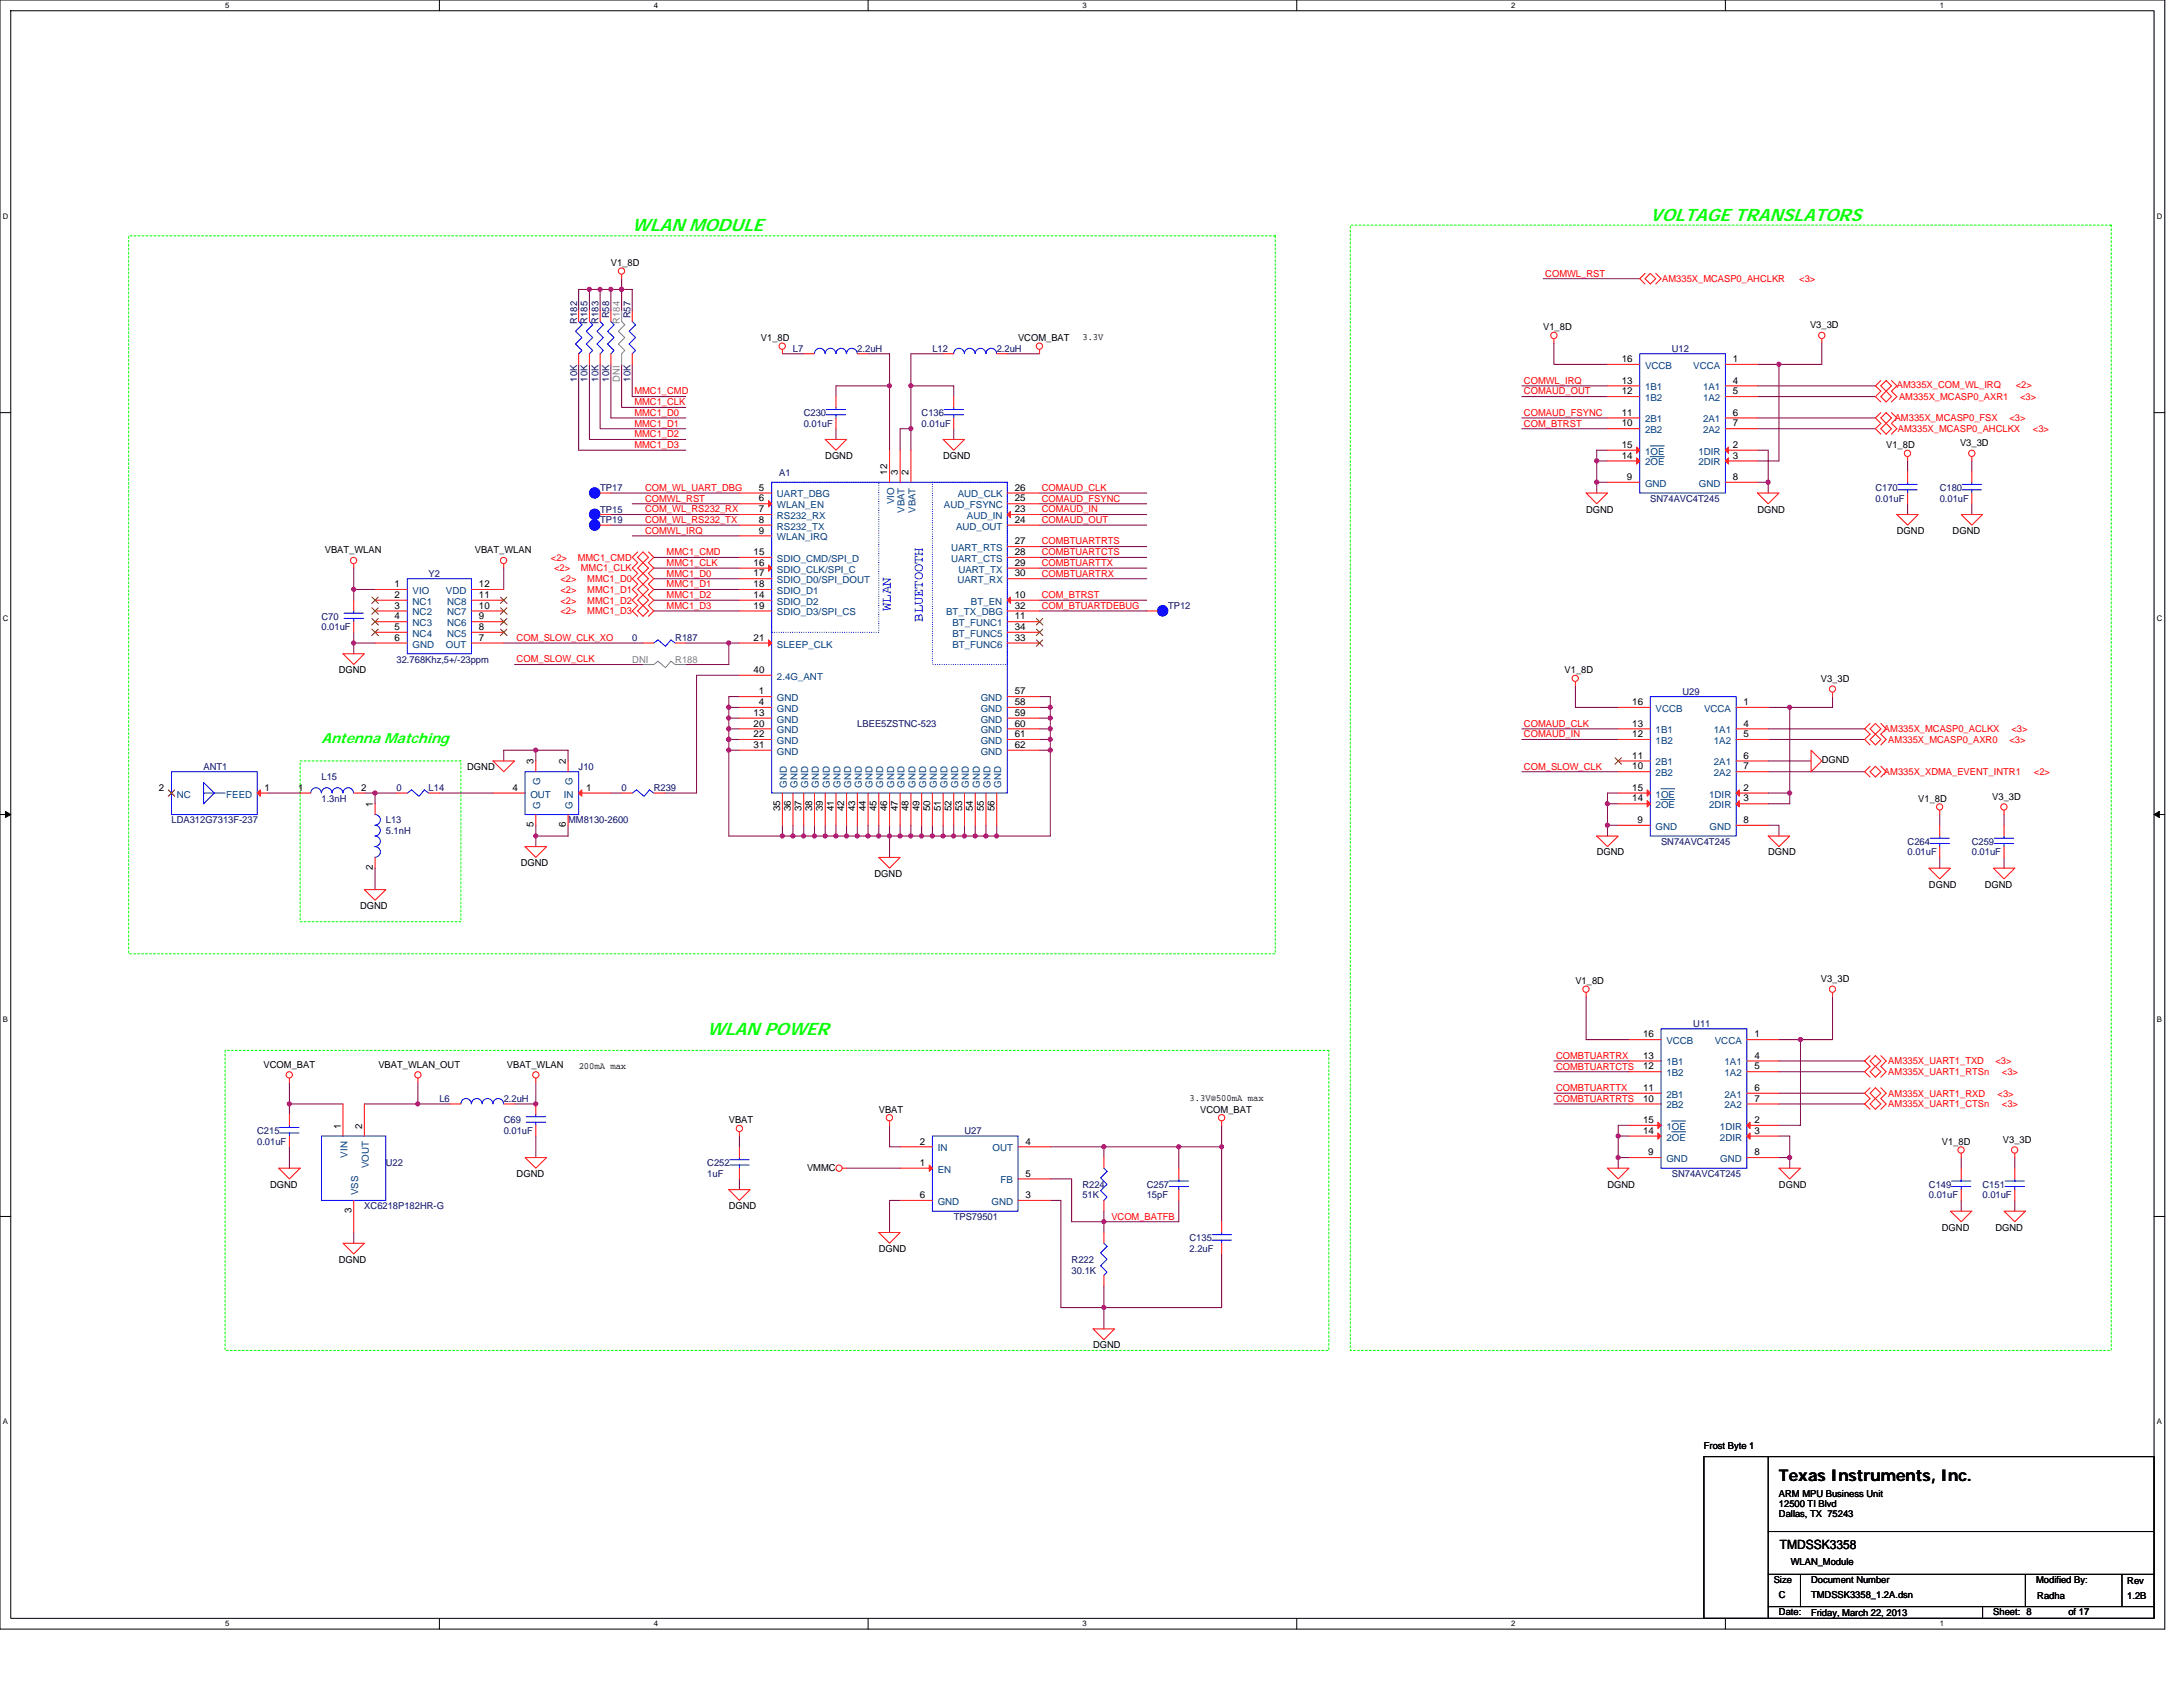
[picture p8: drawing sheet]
<svg xmlns="http://www.w3.org/2000/svg" width="279mm" height="216mm" viewBox="0 0 279 216" stroke-linecap="round" stroke-linejoin="round" font-family="sans-serif">
<defs><g id="words">
<g font-size="2.3" fill="#0f0">
<text x="80.9" y="29.6">WLAN MODULE</text>
<text x="211.2" y="28.2">VOLTAGE TRANSLATORS</text>
<text x="90.5" y="132.5">WLAN POWER</text>
</g>
<text font-size="2.1" x="227.7" y="189.5">Texas Instruments, Inc.</text>
<text font-size="1.9" fill="#0f0" x="41.1" y="95.1">Antenna Matching</text>
<g font-size="1.8" fill="#00f">
<text x="114" y="78.2" transform="rotate(-90 114 78.2)">WLAN</text>
<text x="118.1" y="79.6" transform="rotate(-90 118.1 79.6)">BLUETOOTH</text>
</g>
<text font-size="1.6" x="227.8" y="198.2">TMDSSK3358</text>
<g font-size="1.2">
<text x="78.2" y="34">V1_8D</text>
<text x="231.7" y="42">V3_3D</text>
<text x="97.4" y="43.6">V1_8D</text>
<text x="130.3" y="43.6">VCOM_BAT</text>
<text x="138.5" y="43.5">3.3V</text>
<text x="197.5" y="42.3">V1_8D</text>
<text x="207.6" y="46.3">16</text>
<text x="221.8" y="46.3">1</text>
<text x="207.6" y="49.1">13</text>
<text x="207.6" y="50.5">12</text>
<text x="207.6" y="53.2">11</text>
<text x="221.8" y="49.1">4</text>
<text x="221.8" y="50.5">5</text>
<text x="221.8" y="53.2">6</text>
<text x="105.6" y="58.7">DGND</text>
<text x="120.7" y="58.7">DGND</text>
<text x="207.6" y="54.6">10</text>
<text x="207.6" y="57.3">15</text>
<text x="207.6" y="58.7">14</text>
<text x="221.8" y="54.6">7</text>
<text x="221.8" y="57.3">2</text>
<text x="221.8" y="58.7">3</text>
<text x="241.4" y="57.4">V1_8D</text>
<text x="250.9" y="57.1">V3_3D</text>
<text x="97.1" y="62.8">5</text>
<text x="97.1" y="64.2">6</text>
<text x="97.1" y="65.6">7</text>
<text x="113.6" y="60.8" transform="rotate(-90 113.6 60.8)">12</text>
<text x="114.9" y="60.8" transform="rotate(-90 114.9 60.8)">3</text>
<text x="116.3" y="60.8" transform="rotate(-90 116.3 60.8)">2</text>
<text x="129.9" y="64.2">25</text>
<text x="129.9" y="62.8">26</text>
<text x="129.9" y="65.6">23</text>
<text x="203" y="65.6">DGND</text>
<text x="208.2" y="61.4">9</text>
<text x="221.8" y="61.4">8</text>
<text x="224.9" y="65.6">DGND</text>
<text x="41.6" y="70.8">VBAT_WLAN</text>
<text x="60.8" y="70.8">VBAT_WLAN</text>
<text x="96.5" y="71">15</text>
<text x="97.1" y="66.9">8</text>
<text x="97.1" y="68.3">9</text>
<text x="129.9" y="69.7">27</text>
<text x="129.9" y="71">28</text>
<text x="129.9" y="66.9">24</text>
<text x="242.8" y="68.3">DGND</text>
<text x="249.9" y="68.3">DGND</text>
<text x="50.5" y="75.1">1</text>
<text x="50.5" y="76.5">2</text>
<text x="50.5" y="77.9">3</text>
<text x="61.3" y="77.9">10</text>
<text x="61.3" y="76.5">11</text>
<text x="61.3" y="75.1">12</text>
<text x="96.5" y="76.5">14</text>
<text x="96.5" y="72.4">16</text>
<text x="96.5" y="73.8">17</text>
<text x="96.5" y="75.1">18</text>
<text x="96.5" y="77.9">19</text>
<text x="129.9" y="73.8">30</text>
<text x="129.9" y="77.9">32</text>
<text x="129.9" y="76.5">10</text>
<text x="129.9" y="72.4">29</text>
<text x="50.5" y="79.3">4</text>
<text x="50.5" y="80.6">5</text>
<text x="50.5" y="82">6</text>
<text x="61.3" y="80.6">8</text>
<text x="61.3" y="79.3">9</text>
<text x="61.3" y="82">7</text>
<text x="96.5" y="82">21</text>
<text x="129.9" y="79.3">11</text>
<text x="129.9" y="82">33</text>
<text x="129.9" y="80.6">34</text>
<text x="43.3" y="86.2">DGND</text>
<text x="96.5" y="86.1">40</text>
<text x="97.1" y="88.9">1</text>
<text x="129.9" y="88.9">57</text>
<text x="200.3" y="86.2">V1_8D</text>
<text x="233" y="87.3">V3_3D</text>
<text x="96.5" y="91.6">13</text>
<text x="96.5" y="93">20</text>
<text x="96.5" y="94.3">22</text>
<text x="96.5" y="95.7">31</text>
<text x="97.1" y="90.2">4</text>
<text x="129.9" y="90.2">58</text>
<text x="129.9" y="91.6">59</text>
<text x="129.9" y="93">60</text>
<text x="129.9" y="94.3">61</text>
<text x="129.9" y="95.7">62</text>
<text x="208.9" y="90.2">16</text>
<text x="208.9" y="93">13</text>
<text x="208.9" y="94.3">12</text>
<text x="223.2" y="93">4</text>
<text x="223.2" y="94.3">5</text>
<text x="223.2" y="90.2">1</text>
<text x="20.3" y="101.2">2</text>
<text x="33.9" y="101.2">1</text>
<text x="38.1" y="101.2">1</text>
<text x="46.2" y="101.2">2</text>
<text x="59.8" y="98.5">DGND</text>
<text x="65.6" y="101.2">4</text>
<text x="68.3" y="97.8" transform="rotate(-90 68.3 97.8)">3</text>
<text x="72.4" y="97.8" transform="rotate(-90 72.4 97.8)">2</text>
<text x="75" y="101.2">1</text>
<text x="208.9" y="101.2">15</text>
<text x="208.9" y="97.1">11</text>
<text x="208.9" y="98.5">10</text>
<text x="223.2" y="97.1">6</text>
<text x="223.2" y="98.5">7</text>
<text x="223.2" y="101.2">2</text>
<text x="233.2" y="97.7">DGND</text>
<text x="47.7" y="103.3" transform="rotate(-90 47.7 103.3)">1</text>
<text x="68.3" y="105.9" transform="rotate(-90 68.3 105.9)">5</text>
<text x="72.4" y="105.9" transform="rotate(-90 72.4 105.9)">6</text>
<text x="99.8" y="103.8" transform="rotate(-90 99.8 103.8)">35</text>
<text x="101.2" y="103.8" transform="rotate(-90 101.2 103.8)">36</text>
<text x="102.6" y="103.8" transform="rotate(-90 102.6 103.8)">37</text>
<text x="103.9" y="103.8" transform="rotate(-90 103.9 103.8)">38</text>
<text x="105.3" y="103.8" transform="rotate(-90 105.3 103.8)">39</text>
<text x="106.7" y="103.8" transform="rotate(-90 106.7 103.8)">41</text>
<text x="108.1" y="103.8" transform="rotate(-90 108.1 103.8)">42</text>
<text x="109.4" y="103.8" transform="rotate(-90 109.4 103.8)">43</text>
<text x="110.8" y="103.8" transform="rotate(-90 110.8 103.8)">44</text>
<text x="112.2" y="103.8" transform="rotate(-90 112.2 103.8)">45</text>
<text x="113.6" y="103.8" transform="rotate(-90 113.6 103.8)">46</text>
<text x="114.9" y="103.8" transform="rotate(-90 114.9 103.8)">47</text>
<text x="116.3" y="103.8" transform="rotate(-90 116.3 103.8)">48</text>
<text x="117.7" y="103.8" transform="rotate(-90 117.7 103.8)">49</text>
<text x="119" y="103.8" transform="rotate(-90 119 103.8)">50</text>
<text x="120.4" y="103.8" transform="rotate(-90 120.4 103.8)">51</text>
<text x="121.8" y="103.8" transform="rotate(-90 121.8 103.8)">52</text>
<text x="123.1" y="103.8" transform="rotate(-90 123.1 103.8)">53</text>
<text x="124.5" y="103.8" transform="rotate(-90 124.5 103.8)">54</text>
<text x="125.9" y="103.8" transform="rotate(-90 125.9 103.8)">55</text>
<text x="127.3" y="103.8" transform="rotate(-90 127.3 103.8)">56</text>
<text x="208.9" y="102.6">14</text>
<text x="209.6" y="105.3">9</text>
<text x="223.2" y="105.3">8</text>
<text x="223.2" y="102.6">3</text>
<text x="245.5" y="102.6">V1_8D</text>
<text x="255" y="102.3">V3_3D</text>
<text x="47.7" y="111.4" transform="rotate(-90 47.7 111.4)">2</text>
<text x="66.7" y="110.8">DGND</text>
<text x="111.9" y="112.2">DGND</text>
<text x="204.4" y="109.5">DGND</text>
<text x="226.3" y="109.5">DGND</text>
<text x="246.9" y="113.6">DGND</text>
<text x="254" y="113.6">DGND</text>
<text x="46.1" y="116.3">DGND</text>
<text x="201.6" y="125.9">V1_8D</text>
<text x="233" y="125.7">V3_3D</text>
<text x="33.7" y="136.6">VCOM_BAT</text>
<text x="48.4" y="136.6">VBAT_WLAN_OUT</text>
<text x="64.9" y="136.6">VBAT_WLAN</text>
<text x="74.1" y="136.8">200mA max</text>
<text x="210.3" y="132.8">16</text>
<text x="210.3" y="135.5">13</text>
<text x="210.3" y="136.9">12</text>
<text x="224.5" y="135.5">4</text>
<text x="224.5" y="136.9">5</text>
<text x="224.5" y="132.8">1</text>
<text x="93.3" y="143.8">VBAT</text>
<text x="112.5" y="142.4">VBAT</text>
<text x="152.3" y="140.9">3.3V@500mA max</text>
<text x="153.6" y="142.4">VCOM_BAT</text>
<text x="210.3" y="143.7">15</text>
<text x="210.3" y="139.6">11</text>
<text x="210.3" y="141">10</text>
<text x="224.5" y="139.6">6</text>
<text x="224.5" y="141">7</text>
<text x="224.5" y="143.7">2</text>
<text x="43.6" y="144.4" transform="rotate(-90 43.6 144.4)">1</text>
<text x="46.3" y="144.4" transform="rotate(-90 46.3 144.4)">2</text>
<text x="103.3" y="149.8">VMMC</text>
<text x="117.7" y="146.5">2</text>
<text x="117.7" y="149.2">1</text>
<text x="131.3" y="146.5">4</text>
<text x="210.3" y="145.1">14</text>
<text x="211" y="147.8">9</text>
<text x="224.5" y="147.8">8</text>
<text x="224.5" y="145.1">3</text>
<text x="248.5" y="146.5">V1_8D</text>
<text x="256.3" y="146.2">V3_3D</text>
<text x="34.6" y="152">DGND</text>
<text x="45" y="155.3" transform="rotate(-90 45 155.3)">3</text>
<text x="66.1" y="150.6">DGND</text>
<text x="93.3" y="154.7">DGND</text>
<text x="117.7" y="153.3">6</text>
<text x="131.3" y="153.3">3</text>
<text x="131.3" y="150.6">5</text>
<text x="205.7" y="152">DGND</text>
<text x="227.7" y="152">DGND</text>
<text x="43.3" y="161.6">DGND</text>
<text x="112.5" y="160.2">DGND</text>
<text x="248.5" y="157.5">DGND</text>
<text x="255.4" y="157.5">DGND</text>
<text x="139.9" y="172.6">DGND</text>
<text x="218.1" y="185.5">Frost Byte 1</text>
<text x="227.7" y="191.6">ARM MPU Business Unit</text>
<text x="227.7" y="192.9">12500 TI Blvd</text>
<text x="227.7" y="194.2">Dallas, TX 75243</text>
<text x="227" y="202.6">Size</text>
<text x="229.2" y="200.3">WLAN_Module</text>
<text x="231.8" y="202.6">Document Number</text>
<text x="260.6" y="202.6">Modified By:</text>
<text x="272.3" y="202.8">Rev</text>
<text x="227.7" y="206.7">Date:</text>
<text x="227.7" y="204.5">C</text>
<text x="231.8" y="206.9">Friday, March 22, 2013</text>
<text x="231.8" y="204.5">TMDSSK3358_1.2A.dsn</text>
<text x="255.1" y="206.7">Sheet: 8</text>
<text x="260.8" y="204.7">Radha</text>
<text x="264.7" y="206.7">of 17</text>
<text x="272.3" y="204.7">1.2B</text>
</g>
<g font-size="1.2" fill="#f00">
<text x="197.8" y="35.4">COMWL_RST</text>
<text x="212.7" y="36.1">AM335X_MCASP0_AHCLKR</text>
<text x="230.3" y="36.1">&lt;3&gt;</text>
<text x="81.2" y="51.9">MMC1_CLK</text>
<text x="81.2" y="53.2">MMC1_D0</text>
<text x="81.2" y="50.5">MMC1_CMD</text>
<text x="195.1" y="53.2">COMAUD_FSYNC</text>
<text x="195.1" y="50.5">COMAUD_OUT</text>
<text x="195.1" y="49.1">COMWL_IRQ</text>
<text x="242.5" y="53.9">AM335X_MCASP0_FSX</text>
<text x="242.8" y="49.7">AM335X_COM_WL_IRQ</text>
<text x="243.1" y="51.2">AM335X_MCASP0_AXR1</text>
<text x="257.2" y="53.9">&lt;3&gt;</text>
<text x="258" y="49.7">&lt;2&gt;</text>
<text x="258.5" y="51.2">&lt;3&gt;</text>
<text x="81.2" y="54.6">MMC1_D1</text>
<text x="81.2" y="56">MMC1_D2</text>
<text x="81.2" y="57.3">MMC1_D3</text>
<text x="195.1" y="54.6">COM_BTRST</text>
<text x="242.9" y="55.3">AM335X_MCASP0_AHCLKX</text>
<text x="260.2" y="55.3">&lt;3&gt;</text>
<text x="82.6" y="64.2">COMWL_RST</text>
<text x="82.6" y="65.6">COM_WL_RS232_RX</text>
<text x="82.6" y="62.8">COM_WL_UART_DBG</text>
<text x="133.3" y="65.6">COMAUD_IN</text>
<text x="133.3" y="62.8">COMAUD_CLK</text>
<text x="133.3" y="64.2">COMAUD_FSYNC</text>
<text x="70.5" y="71.8">&lt;2&gt;</text>
<text x="73.9" y="71.8">MMC1_CMD</text>
<text x="82.6" y="68.3">COMWL_IRQ</text>
<text x="82.6" y="66.9">COM_WL_RS232_TX</text>
<text x="85.3" y="71.1">MMC1_CMD</text>
<text x="133.3" y="66.9">COMAUD_OUT</text>
<text x="133.3" y="69.7">COMBTUARTRTS</text>
<text x="133.3" y="71.1">COMBTUARTCTS</text>
<text x="70.9" y="73.1">&lt;2&gt;</text>
<text x="71.7" y="75.9">&lt;2&gt;</text>
<text x="71.7" y="77.3">&lt;2&gt;</text>
<text x="71.7" y="74.5">&lt;2&gt;</text>
<text x="74.3" y="73.1">MMC1_CLK</text>
<text x="75.2" y="75.9">MMC1_D1</text>
<text x="75.2" y="77.3">MMC1_D2</text>
<text x="75.2" y="74.5">MMC1_D0</text>
<text x="85.3" y="72.4">MMC1_CLK</text>
<text x="85.3" y="73.8">MMC1_D0</text>
<text x="85.3" y="77.9">MMC1_D3</text>
<text x="85.3" y="75.2">MMC1_D1</text>
<text x="85.3" y="76.5">MMC1_D2</text>
<text x="133.3" y="76.5">COM_BTRST</text>
<text x="133.3" y="72.4">COMBTUARTTX</text>
<text x="133.3" y="73.8">COMBTUARTRX</text>
<text x="133.3" y="77.9">COM_BTUARTDEBUG</text>
<text x="66.1" y="82">COM_SLOW_CLK_XO</text>
<text x="71.7" y="78.6">&lt;2&gt;</text>
<text x="75.2" y="78.6">MMC1_D3</text>
<text x="66.1" y="84.8">COM_SLOW_CLK</text>
<text x="195.1" y="93">COMAUD_CLK</text>
<text x="195.1" y="94.4">COMAUD_IN</text>
<text x="241.1" y="93.7">AM335X_MCASP0_ACLKX</text>
<text x="241.7" y="95.1">AM335X_MCASP0_AXR0</text>
<text x="257.2" y="95.1">&lt;3&gt;</text>
<text x="257.4" y="93.7">&lt;3&gt;</text>
<text x="195.1" y="98.5">COM_SLOW_CLK</text>
<text x="241.1" y="99.2">AM335X_XDMA_EVENT_INTR1</text>
<text x="260.3" y="99.2">&lt;2&gt;</text>
<text x="199.2" y="135.5">COMBTUARTRX</text>
<text x="199.2" y="136.9">COMBTUARTCTS</text>
<text x="241.7" y="136.2">AM335X_UART1_TXD</text>
<text x="241.7" y="137.6">AM335X_UART1_RTSn</text>
<text x="255.4" y="136.2">&lt;3&gt;</text>
<text x="256.2" y="137.6">&lt;3&gt;</text>
<text x="199.2" y="139.6">COMBTUARTTX</text>
<text x="199.2" y="141">COMBTUARTRTS</text>
<text x="241.7" y="140.3">AM335X_UART1_RXD</text>
<text x="241.7" y="141.7">AM335X_UART1_CTSn</text>
<text x="255.7" y="140.3">&lt;3&gt;</text>
<text x="256.2" y="141.7">&lt;3&gt;</text>
<text x="142.2" y="156.1">VCOM_BATFB</text>
</g>
<g font-size="1.2" fill="#000080">
<text x="73.9" y="41.4" transform="rotate(-90 73.9 41.4)">R182</text>
<text x="75.2" y="41.4" transform="rotate(-90 75.2 41.4)">R185</text>
<text x="76.6" y="41.4" transform="rotate(-90 76.6 41.4)">R183</text>
<text x="78" y="40.7" transform="rotate(-90 78 40.7)">R58</text>
<text x="80.7" y="40.7" transform="rotate(-90 80.7 40.7)">R57</text>
<text x="101.5" y="45">L7</text>
<text x="109.7" y="45">2.2uH</text>
<text x="119.3" y="45">L12</text>
<text x="127.6" y="45">2.2uH</text>
<text x="214" y="45">U12</text>
<text x="73.9" y="48.8" transform="rotate(-90 73.9 48.8)">10K</text>
<text x="75.2" y="48.8" transform="rotate(-90 75.2 48.8)">10K</text>
<text x="76.6" y="48.8" transform="rotate(-90 76.6 48.8)">10K</text>
<text x="78" y="48.8" transform="rotate(-90 78 48.8)">10K</text>
<text x="80.7" y="48.8" transform="rotate(-90 80.7 48.8)">10K</text>
<text x="102.9" y="53.3">C230</text>
<text x="118" y="53.3">C136</text>
<text x="102.9" y="54.6">0.01uF</text>
<text x="118" y="54.6">0.01uF</text>
<text x="76.8" y="62.8">TP17</text>
<text x="76.8" y="65.6">TP15</text>
<text x="99.7" y="60.9">A1</text>
<text x="211.2" y="64.2">SN74AVC4T245</text>
<text x="240" y="62.8">C170</text>
<text x="240" y="64.2">0.01uF</text>
<text x="248.3" y="62.8">C180</text>
<text x="248.3" y="64.2">0.01uF</text>
<text x="76.8" y="67">TP19</text>
<text x="54.9" y="73.8">Y2</text>
<text x="149.5" y="77.9">TP12</text>
<text x="41.1" y="79.3">C70</text>
<text x="41.1" y="80.7">0.01uF</text>
<text x="80.9" y="82">0</text>
<text x="86.4" y="82">R187</text>
<text x="50.8" y="84.8">32.768Khz,5+/-23ppm</text>
<text x="215.3" y="88.9">U29</text>
<text x="109.7" y="93">LBEE5ZSTNC-523</text>
<text x="26.1" y="98.5">ANT1</text>
<text x="41.1" y="99.9">L15</text>
<text x="50.8" y="101.3">0</text>
<text x="54.9" y="101.3">L14</text>
<text x="74.1" y="98.5">J10</text>
<text x="79.6" y="101.3">0</text>
<text x="83.7" y="101.3">R239</text>
<text x="21.9" y="105.4">LDA312G7313F-237</text>
<text x="41.1" y="102.6">1.3nH</text>
<text x="49.4" y="105.4">L13</text>
<text x="49.4" y="106.7">5.1nH</text>
<text x="72.7" y="105.4">MM8130-2600</text>
<text x="212.6" y="108.1">SN74AVC4T245</text>
<text x="244.2" y="108.1">C264</text>
<text x="244.2" y="109.5">0.01uF</text>
<text x="252.4" y="108.1">C259</text>
<text x="252.4" y="109.5">0.01uF</text>
<text x="216.7" y="131.4">U11</text>
<text x="56.2" y="141">L6</text>
<text x="64.5" y="141">2.2uH</text>
<text x="64.5" y="143.8">C69</text>
<text x="32.9" y="145.1">C215</text>
<text x="32.9" y="146.5">0.01uF</text>
<text x="49.4" y="149.3">U22</text>
<text x="64.5" y="145.1">0.01uF</text>
<text x="90.5" y="149.3">C252</text>
<text x="123.4" y="145.1">U27</text>
<text x="46.6" y="154.7">XC6218P182HR-G</text>
<text x="90.5" y="150.6">1uF</text>
<text x="138.5" y="152">R224</text>
<text x="138.5" y="153.4">51K</text>
<text x="146.8" y="152">C257</text>
<text x="146.8" y="153.4">15pF</text>
<text x="214" y="150.6">SN74AVC4T245</text>
<text x="246.9" y="152">C149</text>
<text x="246.9" y="153.4">0.01uF</text>
<text x="253.7" y="152">C151</text>
<text x="253.7" y="153.4">0.01uF</text>
<text x="122.1" y="156.1">TPS79501</text>
<text x="137.2" y="161.6">R222</text>
<text x="152.3" y="158.9">C135</text>
<text x="152.3" y="160.2">2.2uF</text>
<text x="137.2" y="163">30.1K</text>
</g>
<g font-size="1.2" fill="#808080">
<text x="79.3" y="41.4" transform="rotate(-90 79.3 41.4)">R184</text>
<text x="79.3" y="48.8" transform="rotate(-90 79.3 48.8)">DNI</text>
<text x="80.9" y="84.8">DNI</text>
<text x="86.4" y="84.8">R188</text>
</g>
<g font-size="1.2" fill="#004080">
<text x="210.5" y="47.2">VCCB</text>
<text x="216.7" y="47.2">VCCA</text>
<text x="210.5" y="50">1B1</text>
<text x="210.5" y="51.3">1B2</text>
<text x="218" y="50">1A1</text>
<text x="218" y="51.3">1A2</text>
<text x="210.5" y="54.1">2B1</text>
<text x="210.5" y="55.4">2B2</text>
<text x="210.5" y="58.2">1OE</text>
<text x="210.5" y="59.6">2OE</text>
<text x="217.4" y="58.2">1DIR</text>
<text x="217.4" y="59.6">2DIR</text>
<text x="218" y="54.1">2A1</text>
<text x="218" y="55.4">2A2</text>
<text x="99.4" y="63.7">UART_DBG</text>
<text x="99.4" y="65">WLAN_EN</text>
<text x="114.4" y="64.5" transform="rotate(-90 114.4 64.5)">VIO</text>
<text x="115.8" y="65.6" transform="rotate(-90 115.8 65.6)">VBAT</text>
<text x="117.2" y="65.6" transform="rotate(-90 117.2 65.6)">VBAT</text>
<text x="120.8" y="65">AUD_FSYNC</text>
<text x="122.6" y="63.7">AUD_CLK</text>
<text x="210.5" y="62.3">GND</text>
<text x="217.4" y="62.3">GND</text>
<text x="99.4" y="66.4">RS232_RX</text>
<text x="99.4" y="67.8">RS232_TX</text>
<text x="99.4" y="69.2">WLAN_IRQ</text>
<text x="99.4" y="71.9">SDIO_CMD/SPI_D</text>
<text x="121.7" y="70.5">UART_RTS</text>
<text x="121.7" y="71.9">UART_CTS</text>
<text x="122.4" y="67.8">AUD_OUT</text>
<text x="123.8" y="66.4">AUD_IN</text>
<text x="52.8" y="76">VIO</text>
<text x="52.8" y="77.4">NC1</text>
<text x="57.1" y="76">VDD</text>
<text x="57.2" y="77.4">NC8</text>
<text x="99.4" y="77.4">SDIO_D2</text>
<text x="99.4" y="73.3">SDIO_CLK/SPI_C</text>
<text x="99.4" y="74.6">SDIO_D0/SPI_DOUT</text>
<text x="99.4" y="76">SDIO_D1</text>
<text x="122.5" y="74.6">UART_RX</text>
<text x="122.7" y="73.3">UART_TX</text>
<text x="124.3" y="77.4">BT_EN</text>
<text x="52.8" y="78.8">NC2</text>
<text x="52.8" y="80.1">NC3</text>
<text x="52.8" y="81.5">NC4</text>
<text x="52.8" y="82.9">GND</text>
<text x="57.1" y="82.9">OUT</text>
<text x="57.2" y="81.5">NC5</text>
<text x="57.2" y="80.1">NC6</text>
<text x="57.2" y="78.8">NC7</text>
<text x="99.4" y="78.8">SDIO_D3/SPI_CS</text>
<text x="99.4" y="82.9">SLEEP_CLK</text>
<text x="121.1" y="78.8">BT_TX_DBG</text>
<text x="121.9" y="80.1">BT_FUNC1</text>
<text x="121.9" y="82.9">BT_FUNC6</text>
<text x="121.9" y="81.5">BT_FUNC5</text>
<text x="99.4" y="89.7">GND</text>
<text x="99.4" y="87">2.4G_ANT</text>
<text x="125.5" y="89.7">GND</text>
<text x="99.4" y="91.1">GND</text>
<text x="99.4" y="92.5">GND</text>
<text x="99.4" y="93.9">GND</text>
<text x="99.4" y="95.2">GND</text>
<text x="125.5" y="91.1">GND</text>
<text x="125.5" y="92.5">GND</text>
<text x="125.5" y="93.9">GND</text>
<text x="125.5" y="95.2">GND</text>
<text x="211.9" y="91.1">VCCB</text>
<text x="211.9" y="93.9">1B1</text>
<text x="211.9" y="95.2">1B2</text>
<text x="218.1" y="91.1">VCCA</text>
<text x="219.4" y="93.9">1A1</text>
<text x="219.4" y="95.2">1A2</text>
<text x="69.2" y="100.4" transform="rotate(-90 69.2 100.4)">G</text>
<text x="73.3" y="100.4" transform="rotate(-90 73.3 100.4)">G</text>
<text x="99.4" y="96.6">GND</text>
<text x="100.7" y="100.8" transform="rotate(-90 100.7 100.8)">GND</text>
<text x="102.1" y="100.8" transform="rotate(-90 102.1 100.8)">GND</text>
<text x="103.4" y="100.8" transform="rotate(-90 103.4 100.8)">GND</text>
<text x="104.8" y="100.8" transform="rotate(-90 104.8 100.8)">GND</text>
<text x="106.2" y="100.8" transform="rotate(-90 106.2 100.8)">GND</text>
<text x="107.6" y="100.8" transform="rotate(-90 107.6 100.8)">GND</text>
<text x="108.9" y="100.8" transform="rotate(-90 108.9 100.8)">GND</text>
<text x="110.3" y="100.8" transform="rotate(-90 110.3 100.8)">GND</text>
<text x="111.7" y="100.8" transform="rotate(-90 111.7 100.8)">GND</text>
<text x="113.1" y="100.8" transform="rotate(-90 113.1 100.8)">GND</text>
<text x="114.4" y="100.8" transform="rotate(-90 114.4 100.8)">GND</text>
<text x="115.8" y="100.8" transform="rotate(-90 115.8 100.8)">GND</text>
<text x="117.2" y="100.8" transform="rotate(-90 117.2 100.8)">GND</text>
<text x="118.5" y="100.8" transform="rotate(-90 118.5 100.8)">GND</text>
<text x="119.9" y="100.8" transform="rotate(-90 119.9 100.8)">GND</text>
<text x="121.3" y="100.8" transform="rotate(-90 121.3 100.8)">GND</text>
<text x="122.6" y="100.8" transform="rotate(-90 122.6 100.8)">GND</text>
<text x="124" y="100.8" transform="rotate(-90 124 100.8)">GND</text>
<text x="125.4" y="100.8" transform="rotate(-90 125.4 100.8)">GND</text>
<text x="125.5" y="96.6">GND</text>
<text x="126.8" y="100.8" transform="rotate(-90 126.8 100.8)">GND</text>
<text x="128.1" y="100.8" transform="rotate(-90 128.1 100.8)">GND</text>
<text x="211.9" y="98">2B1</text>
<text x="211.9" y="99.3">2B2</text>
<text x="219.4" y="98">2A1</text>
<text x="219.4" y="99.3">2A2</text>
<text x="22.6" y="102.1">NC</text>
<text x="29" y="102.1">FEED</text>
<text x="67.9" y="102.1">OUT</text>
<text x="69.2" y="103.6" transform="rotate(-90 69.2 103.6)">G</text>
<text x="72.2" y="102.1">IN</text>
<text x="73.3" y="103.6" transform="rotate(-90 73.3 103.6)">G</text>
<text x="211.9" y="106.2">GND</text>
<text x="211.9" y="102.1">1OE</text>
<text x="211.9" y="103.4">2OE</text>
<text x="218.8" y="102.1">1DIR</text>
<text x="218.8" y="103.4">2DIR</text>
<text x="218.8" y="106.2">GND</text>
<text x="213.3" y="133.6">VCCB</text>
<text x="213.3" y="136.4">1B1</text>
<text x="213.3" y="137.7">1B2</text>
<text x="219.5" y="133.6">VCCA</text>
<text x="220.7" y="136.4">1A1</text>
<text x="220.7" y="137.7">1A2</text>
<text x="213.3" y="140.5">2B1</text>
<text x="213.3" y="141.9">2B2</text>
<text x="220.7" y="140.5">2A1</text>
<text x="220.7" y="141.9">2A2</text>
<text x="44.5" y="148.1" transform="rotate(-90 44.5 148.1)">VIN</text>
<text x="47.2" y="149.5" transform="rotate(-90 47.2 149.5)">VOUT</text>
<text x="120" y="147.3">IN</text>
<text x="127" y="147.3">OUT</text>
<text x="213.3" y="148.7">GND</text>
<text x="213.3" y="144.6">1OE</text>
<text x="213.3" y="146">2OE</text>
<text x="220.1" y="144.6">1DIR</text>
<text x="220.1" y="146">2DIR</text>
<text x="220.2" y="148.7">GND</text>
<text x="45.8" y="153" transform="rotate(-90 45.8 153)">VSS</text>
<text x="120" y="150.1">EN</text>
<text x="120" y="154.2">GND</text>
<text x="126.9" y="154.2">GND</text>
<text x="128.1" y="151.4">FB</text>
</g>
<g font-size="1">
<text x="28.8" y="1">5</text>
<text x="83.7" y="1">4</text>
<text x="138.5" y="1">3</text>
<text x="193.4" y="1">2</text>
<text x="248.3" y="1">1</text>
<text x=".4" y="28">D</text>
<text x="276.1" y="28">D</text>
<text x=".4" y="79.4">C</text>
<text x="276.1" y="79.4">C</text>
<text x=".4" y="130.9">B</text>
<text x="276.1" y="130.9">B</text>
<text x=".4" y="182.3">A</text>
<text x="276.1" y="182.3">A</text>
<text x="28.8" y="208.2">5</text>
<text x="83.7" y="208.2">4</text>
<text x="138.5" y="208.2">3</text>
<text x="193.4" y="208.2">2</text>
<text x="248.3" y="208.2">1</text>
</g>
</g></defs>
<path d="M0 0h277.1v208.5h-277.1zM1.4 1.4h274.3v205.7h-274.3z" fill="none" stroke="#000" stroke-width=".13"/>
<g fill="#fff">
<path d="M28.8 .1h.6v1.1h-.6z"/>
<path d="M28.8 207.3h.6v1.1h-.6z"/>
</g>
<path d="M56.2 0v1.4M56.2 207.1v1.4" fill="none" stroke="#000" stroke-width=".13"/>
<g fill="#fff">
<path d="M83.7 .1h.5v1.1h-.5z"/>
<path d="M83.7 207.3h.5v1.1h-.5z"/>
</g>
<path d="M111.1 0v1.4M111.1 207.1v1.4" fill="none" stroke="#000" stroke-width=".13"/>
<g fill="#fff">
<path d="M138.5 .1h.6v1.1h-.6z"/>
<path d="M138.5 207.3h.6v1.1h-.6z"/>
</g>
<path d="M166 0v1.4M166 207.1v1.4" fill="none" stroke="#000" stroke-width=".13"/>
<g fill="#fff">
<path d="M193.4 .1h.6v1.1h-.6z"/>
<path d="M193.4 207.3h.6v1.1h-.6z"/>
</g>
<path d="M220.8 0v1.4M220.8 207.1v1.4" fill="none" stroke="#000" stroke-width=".13"/>
<g fill="#fff">
<path d="M248.3 .1h.5v1.1h-.5z"/>
<path d="M248.3 207.3h.5v1.1h-.5z"/>
<path d="M.4 27.1h.7v1.1h-.7z"/>
<path d="M276.1 27.1h.7v1.1h-.7z"/>
<path d="M.4 78.5h.7v1.1h-.7z"/>
<path d="M276.1 78.5h.7v1.1h-.7z"/>
</g>
<path d="M0 52.8h1.4M275.7 52.8h1.4" fill="none" stroke="#000" stroke-width=".13"/>
<g fill="#fff">
<path d="M.4 130h.6v1.1h-.6z"/>
<path d="M276.1 130h.6v1.1h-.6z"/>
</g>
<path d="M0 104.2h1.4M275.7 104.2h1.4" fill="none" stroke="#000" stroke-width=".13"/>
<path d="M.7 103.8l.7 .4-.7 .4zM275.7 104.2l.7-.4v.8z" fill="#000" stroke="#000" stroke-width=".13"/>
<g fill="#fff">
<path d="M.4 181.4h.6v1.1h-.6z"/>
<path d="M276.1 181.4h.6v1.1h-.6z"/>
</g>
<path d="M0 155.7h1.4M275.7 155.7h1.4M218.1 186.4h57.6v20.7h-57.6zM226.3 186.4v20.6M226.3 196h49.4M226.3 201.5h49.4M226.3 205.6h49.4M230.4 201.5v4.1M253.7 205.6v1.4M259.2 201.5v4.1M271.6 201.5v4.1" fill="none" stroke="#000" stroke-width=".13"/>
<path d="M16.5 30.2h146.7v91.9h-146.7zM172.8 28.8h97.4v144h-97.4zM38.4 97.4h20.6v20.6h-20.6zM28.8 134.4h141.3v38.4h-141.3z" fill="none" stroke="#0f0" stroke-width=".13" stroke-dasharray=".3 .3"/>
<g fill="none" stroke="#800040" stroke-width=".13">
<path d="M75.4 37h1.4M75.4 37h-1.3v2.8M75.4 37v2.8M76.8 37h1.4M76.8 37v2.8M78.2 37h1.4M78.2 37v2.8M79.6 35.7v1.3M79.6 37v2.8M79.6 37h1.3v2.8M197.5 35.7h12.4M74.1 46.6v11h13.7"/>
<path d="M75.4 46.6v9.6h12.4M76.8 46.6v8.3h11M78.2 46.6v6.9h9.6M79.6 46.6v5.5h8.2M80.9 46.6v4.2h6.9M100.1 45.3h2.8M107 54.9v1.3M111.1 45.3h2.8v4.1M113.9 49.4v8.2M113.9 49.4h-6.9v1.4M116.6 54.9v2.7M116.6 49.4v5.5"/>
<path d="M116.6 49.4h5.5v1.4M116.6 54.9h-1.4v2.7M120.7 45.3h-4.1v4.1M122.1 54.9v1.3M128.9 45.3h4.2M194.8 53.5h10.9M194.8 54.9h10.9M194.8 50.8h10.9M194.8 49.4h10.9M198.9 43.9v2.7h6.8M204.4 59v2.7M204.4 59h1.3"/>
<path d="M205.7 57.6h-1.3v1.4M224.9 46.6h2.8M224.9 57.6h1.4v4.1M224.9 53.5h15.1M224.9 54.9h15.1M224.9 50.8h15.1M224.9 49.4h15.1M227.7 46.6v12.4h-2.8M233.2 43.9v2.7h-5.5M244.2 59v1.3M252.4 59v1.3M45.3 75.4v1.4"/>
<path d="M45.3 72.7v2.7M45.3 75.4h2.7M64.5 72.7v2.7M78.2 67.2h16.4M78.2 65.8h16.4M78.2 63.1h16.4M80.9 64.5h13.7M80.9 68.6h13.7M83.7 71.3h10.9M83.7 72.7h10.9M83.7 74.1h10.9M83.7 78.2h10.9"/>
<path d="M83.7 75.4h10.9M83.7 76.8h10.9M133.1 76.8h13.7M133.1 65.8h13.7M133.1 67.2h13.7M133.1 63.1h13.7M133.1 64.5h13.7M133.1 70h13.7M133.1 71.3h13.7M133.1 72.7h13.7M133.1 74.1h13.7M133.1 78.2h13.7"/>
<path d="M204.4 61.7v1.4M204.4 61.7h1.3M224.9 61.7h1.4M226.3 61.7v1.4M244.2 64.5v1.3M252.4 64.5v1.3M45.3 80.9v1.4M45.3 82.3h2.7M45.3 82.3v1.4M64.5 82.3h17.8M65.8 85h16.5M68.6 96h-4.1v1.4"/>
<path d="M68.6 96h4.1v1.4M68.6 96v1.4M87.8 82.3h5.5M93.3 82.3v2.7h-5.5M93.3 90.5h1.3M93.3 91.9h1.3M93.3 93.3h1.3M93.3 94.6h1.3M93.3 96h1.3M93.3 82.3h1.3M93.3 91.9v1.4M93.3 96v11h6.8"/>
<path d="M93.3 93.3v1.3M93.3 90.5v1.4M93.3 94.6v1.4M94.6 89.2h-1.3v1.3M94.6 86.4h-5.4v15.1h-4.2M133.1 89.2h1.3v1.3M133.1 90.5h1.3M133.1 91.9h1.3M133.1 93.3h1.3M133.1 94.6h1.3M133.1 96h1.3M134.4 96v11h-6.8"/>
<path d="M134.4 90.5v1.4M134.4 91.9v1.4M134.4 93.3v1.3M134.4 94.6v1.4M194.8 93.3h12.3M194.8 94.6h12.3M194.8 98.8h12.3M201.6 87.8v2.7h5.5M226.3 90.5h2.8M226.3 94.6h12.4M226.3 93.3h12.4M226.3 98.8h12.4"/>
<path d="M226.3 97.4h5.5M229.1 90.5v11M234.5 89.2v1.3h-5.4M34.3 101.5h4.1M46.6 101.5h1.4v1.4M48 101.5h2.8M48 111.1v2.8M56.2 101.5h6.9M68.6 107v1.4M68.6 105.6v1.4M72.7 105.6v1.4h-4.1M78.2 101.5h1.4"/>
<path d="M100.1 107h6.9M100.1 105.6v1.4M101.5 105.6v1.4M102.9 105.6v1.4M104.2 105.6v1.4M105.6 105.6v1.4M107 105.6v1.4M107 107h5.5M108.4 105.6v1.4M109.7 105.6v1.4M111.1 105.6v1.4M112.5 107h2.7"/>
<path d="M112.5 105.6v1.4M113.9 105.6v4.1M115.2 105.6v1.4M115.2 107h1.4M116.6 107h4.1M116.6 105.6v1.4M118 105.6v1.4M119.3 105.6v1.4M120.7 105.6v1.4M120.7 107h2.7M122.1 105.6v1.4M123.4 107h1.4"/>
<path d="M123.4 105.6v1.4M124.8 107h2.8M124.8 105.6v1.4M126.2 105.6v1.4M127.6 105.6v1.4M205.7 105.6v1.4M205.7 102.9v2.7M205.7 105.6h1.4M205.7 102.9h1.4M207.1 101.5h-1.4v1.4M226.3 105.6h1.4v1.4M226.3 101.5h2.8"/>
<path d="M229.1 101.5v1.4h-2.8M248.3 109.7v1.4M248.3 104.2v1.4M256.5 104.2v1.4M256.5 109.7v1.4M37 138.5v2.8M53.5 138.5v2.8M68.6 138.5v2.8h-2.8M198.9 135.8h9.6M198.9 139.9h9.6M198.9 137.2h9.6M203 127.6v5.5h5.5"/>
<path d="M227.7 133.1h2.7M227.7 135.8h11M227.7 137.2h11M227.7 139.9h11M230.4 133.1v10.9h-2.7M234.5 127.6v5.5h-4.1M37 141.3v1.3M37 141.3h6.9M37 146.8v2.7M45.3 157.7v1.4M46.6 141.3h6.9M53.5 141.3h4.1"/>
<path d="M68.6 145.4v2.7M94.6 150.9v1.4M94.6 145.4v1.4M108.4 149.5h6.8M113.9 144v2.8h1.3M115.2 153.6h-1.3v4.1M134.4 153.6h1.4v13.7h20.6v-6.8M134.4 150.9h2.8v5.5h4.1M134.4 146.8h6.9v1.3M141.3 146.8h9.6v2.7M141.3 156.4v1.3M141.3 155v1.4"/>
<path d="M150.9 146.8h5.5M150.9 153.6v2.8h-9.6M156.4 146.8v9.6M156.4 144v2.8M198.9 141.3h9.6M207.1 148.1v1.4M207.1 145.4v2.7M207.1 148.1h1.4M207.1 145.4h1.4M208.5 144h-1.4v1.4M227.7 141.3h11M227.7 148.1h1.4"/>
<path d="M227.7 145.4h1.4v2.7M229.1 148.1v1.4M251 153.6v1.4M251 148.1v1.4M257.9 153.6v1.4M257.9 148.1v1.4M141.3 164.6v5.5"/>
</g>
<g fill="#f0f" stroke="#f0f" stroke-width=".13">
<circle cx="204.4" cy="61.7" r=".27"/>
<circle cx="226.3" cy="61.7" r=".27"/>
<circle cx="204.4" cy="59" r=".27"/>
<circle cx="227.7" cy="46.6" r=".27"/>
<circle cx="205.7" cy="105.6" r=".27"/>
<circle cx="205.7" cy="102.9" r=".27"/>
<circle cx="229.1" cy="101.5" r=".27"/>
<circle cx="229.1" cy="90.5" r=".27"/>
<circle cx="230.4" cy="133" r=".27"/>
<circle cx="229.1" cy="148.1" r=".27"/>
<circle cx="207.1" cy="148.1" r=".27"/>
<circle cx="207.1" cy="145.4" r=".27"/>
<circle cx="134.4" cy="96" r=".27"/>
<circle cx="134.4" cy="90.5" r=".27"/>
<circle cx="134.4" cy="91.9" r=".27"/>
<circle cx="134.4" cy="93.3" r=".27"/>
<circle cx="134.4" cy="94.6" r=".27"/>
<circle cx="93.3" cy="91.9" r=".27"/>
<circle cx="93.3" cy="93.3" r=".27"/>
<circle cx="93.3" cy="94.6" r=".27"/>
<circle cx="93.3" cy="96" r=".27"/>
<circle cx="100.1" cy="107" r=".27"/>
<circle cx="101.5" cy="107" r=".27"/>
<circle cx="102.9" cy="107" r=".27"/>
<circle cx="104.2" cy="107" r=".27"/>
<circle cx="105.6" cy="107" r=".27"/>
<circle cx="107" cy="107" r=".27"/>
<circle cx="108.3" cy="107" r=".27"/>
<circle cx="109.7" cy="107" r=".27"/>
<circle cx="111.1" cy="107" r=".27"/>
<circle cx="112.5" cy="107" r=".27"/>
<circle cx="113.8" cy="107" r=".27"/>
<circle cx="115.2" cy="107" r=".27"/>
<circle cx="117.9" cy="107" r=".27"/>
<circle cx="119.3" cy="107" r=".27"/>
<circle cx="120.7" cy="107" r=".27"/>
<circle cx="116.6" cy="107" r=".27"/>
<circle cx="122.1" cy="107" r=".27"/>
<circle cx="123.4" cy="107" r=".27"/>
<circle cx="126.2" cy="107" r=".27"/>
<circle cx="127.6" cy="107" r=".27"/>
<circle cx="124.8" cy="107" r=".27"/>
<circle cx="116.6" cy="54.9" r=".27"/>
<circle cx="79.6" cy="37" r=".27"/>
<circle cx="75.4" cy="37" r=".27"/>
<circle cx="76.8" cy="37" r=".27"/>
<circle cx="78.2" cy="37" r=".27"/>
<circle cx="93.3" cy="90.5" r=".27"/>
<circle cx="48" cy="101.5" r=".27"/>
<circle cx="141.3" cy="167.3" r=".27"/>
<circle cx="141.3" cy="156.3" r=".27"/>
<circle cx="141.3" cy="146.8" r=".27"/>
<circle cx="156.3" cy="146.8" r=".27"/>
<circle cx="93.3" cy="82.3" r=".27"/>
<circle cx="45.3" cy="82.3" r=".27"/>
<circle cx="45.3" cy="75.4" r=".27"/>
<circle cx="37" cy="141.3" r=".27"/>
<circle cx="68.6" cy="107" r=".27"/>
<circle cx="68.6" cy="96" r=".27"/>
<circle cx="116.6" cy="49.4" r=".27"/>
<circle cx="113.8" cy="49.4" r=".27"/>
<circle cx="150.9" cy="146.8" r=".27"/>
<circle cx="53.5" cy="141.3" r=".27"/>
<circle cx="68.6" cy="141.3" r=".27"/>
</g>
<g fill="none" stroke="#f00" stroke-width=".13">
<path d="M74.1 39.8v1.3M75.4 39.8v1.3M76.8 39.8v1.3M78.2 39.8v1.3M79.6 35.1v.6M80.9 39.8v1.3M210.5 35.7l.7-.7 .7 .7-.7 .6zM210.5 35l-.6 .7 .6 .6M211.9 35l.7 .7-.7 .6M74.1 45.3v1.3M75.4 45.3v1.3M76.8 45.3v1.3"/>
<path d="M78.2 45.3v1.3M80.9 45.3v1.3M100.1 44.7v.6M102.9 45.3h1.3M105.6 56.2h2.8l-1.4 1.4zM107 50.8v1.3M107 53.5v1.4M109.7 45.3h1.4M113.9 57.6v4.1M115.2 57.6v4.1M116.6 57.6v4.1M120.7 45.3h1.4"/>
<path d="M120.7 56.2h2.7l-1.3 1.4zM122.1 50.8v1.3M122.1 53.5v1.4M127.6 45.3h1.3M133.1 44.7v.6M198.9 43.3v.6M205.7 46.6h4.2M205.7 49.4h4.2M205.7 50.8h4.2M205.7 53.5h4.2M205.7 54.9h4.2M205.7 57.6h4.2"/>
<path d="M205.7 59h4.2M220.8 46.6h4.1M220.8 49.4h4.1M220.8 57.6h4.1M220.8 50.8h4.1M220.8 53.5h4.1M220.8 54.9h4.1M220.8 59h4.1M233.2 43.3v.6M240.7 53.5l.7-.7 .7 .7-.7 .7zM240.7 54.9l.7-.7 .7 .7-.7 .7zM240.7 49.4l.7-.7 .7 .7-.7 .7z"/>
<path d="M240.7 52.8l-.7 .7 .7 .7-.7 .7 .7 .7M240.7 48.7l-.7 .7 .7 .7-.7 .7 .7 .6M241.4 50.1l.7 .7-.7 .6-.7-.6zM242.1 52.8l.7 .7-.7 .7 .7 .7-.7 .7M242.1 48.7l.7 .7-.7 .7 .7 .7-.7 .6M244.2 58.4v.6M252.4 58.4v.6M45.3 72.2v.5M45.3 76.8v1.4M45.3 79.6v1.3M48 75.4h4.1M48 76.8h4.1"/>
<path d="M48 78.2h4.1M48 79.6h4.1M60.3 79.6h4.2M60.3 78.2h4.2M60.3 76.8h4.2M60.3 75.4h4.2M64.5 72.2v.5M76.8 63.1h1.4M76.8 67.2h1.4M76.8 65.8h1.4M81.6 70.6l-.7 .7 .7 .7-.7 .7 .7 .7-.7 .7 .7 .7-.7 .6 .7 .7-.7 .7 .7 .7-.7 .7 .7 .7M82.3 74.8l-.7 .6 .7 .7"/>
<path d="M82.3 76.1l-.7 .7 .7 .7M82.3 73.4l-.7 .7 .7 .7M82.3 72l-.7 .7 .7 .7M82.3 70.6l.7 .7-.7 .7-.7-.7zM82.3 74.8l.7 .6-.7 .7M82.3 76.1l.7 .7-.7 .7M82.3 73.4l.7 .7-.7 .7M82.3 77.5l.7 .7-.7 .7-.7-.7zM82.3 72l.7 .7-.7 .7M83 70.6l.7 .7-.7 .7 .7 .7-.7 .7 .7 .7-.7 .7 .7 .6-.7 .7 .7 .7-.7 .7 .7 .7-.7 .7M94.6 63.1h4.2M94.6 64.5h4.2"/>
<path d="M94.6 65.8h4.2M94.6 67.2h4.2M94.6 68.6h4.2M94.6 76.8h4.2M94.6 71.3h4.2M94.6 72.7h4.2M94.6 74.1h4.2M94.6 75.4h4.2M94.6 78.2h4.2M128.9 76.8h4.2M128.9 79.6h4.2M128.9 65.8h4.2"/>
<path d="M128.9 67.2h4.2M128.9 64.5h4.2M128.9 63.1h4.2M128.9 70h4.2M128.9 71.3h4.2M128.9 72.7h4.2M128.9 74.1h4.2M128.9 78.2h4.2M146.8 78.2h1.3M203 63.1h2.7l-1.3 1.4zM205.7 61.7h4.2M220.8 61.7h4.1"/>
<path d="M224.9 63.1h2.8l-1.4 1.4zM242.8 65.8h2.7l-1.3 1.4zM244.2 60.3v1.4M244.2 63.1v1.4M251 65.8h2.7l-1.3 1.4zM252.4 60.3v1.4M252.4 63.1v1.4M43.9 83.7h2.7l-1.3 1.3zM48 80.9h4.1M48 82.3h4.1M60.3 82.3h4.2M60.3 80.9h4.2"/>
<path d="M63.1 97.4h2.7l-1.3 1.4zM68.6 97.4v1.4M72.7 97.4v1.4M82.3 82.3h1.4M86.4 82.3h1.4M94.6 89.2h4.2M94.6 90.5h4.2M94.6 91.9h4.2M94.6 93.3h4.2M94.6 82.3h4.2M94.6 94.6h4.2M94.6 96h4.2"/>
<path d="M94.6 86.4h4.2M128.9 82.3h4.2M128.9 80.9h4.2M128.9 89.2h4.2M128.9 90.5h4.2M128.9 91.9h4.2M128.9 93.3h4.2M128.9 94.6h4.2M128.9 96h4.2M201.6 87.2v.6M207.1 90.5h4.1M207.1 93.3h4.1"/>
<path d="M207.1 94.6h4.1M207.1 97.4h4.1M207.1 98.8h4.1M222.2 90.5h4.1M222.2 93.3h4.1M222.2 94.6h4.1M222.2 97.4h4.1M222.2 98.8h4.1M231.8 96l1.4 1.4-1.4 1.4zM234.5 88.6v.6M239.4 94.6l.6-.6 .7 .6-.7 .7zM239.4 92.6l-.7 .7 .7 .7-.7 .6 .7 .7"/>
<path d="M239.4 98.1l-.7 .7 .7 .6M240 92.6l.7 .7-.7 .7-.6-.7zM240 98.1l.7 .7-.7 .6-.6-.6zM240.7 92.6l.7 .7-.7 .7 .7 .6-.7 .7M240.7 98.1l.7 .7-.7 .6M21.9 101.5h.1M32.9 101.5h1.4M38.4 101.5h1.4M45.3 101.5h1.3M46.6 113.9h2.8l-1.4 1.3zM48 102.9v1.3M48 109.7v1.4"/>
<path d="M50.8 101.5h1.3M54.9 101.5h1.3M63.1 101.5h4.1M67.2 108.4h2.8l-1.4 1.3zM68.6 104.2v1.4M72.7 104.2v1.4M74.1 101.5h4.1M79.6 101.5h1.3M83.7 101.5h1.3M100.1 101.5v4.1M101.5 101.5v4.1M102.9 101.5v4.1"/>
<path d="M104.2 101.5v4.1M105.6 101.5v4.1M107 101.5v4.1M108.4 101.5v4.1M109.7 101.5v4.1M111.1 101.5v4.1M112.5 109.7h2.7l-1.3 1.4zM112.5 101.5v4.1M113.9 101.5v4.1M115.2 101.5v4.1M116.6 101.5v4.1M118 101.5v4.1"/>
<path d="M119.3 101.5v4.1M120.7 101.5v4.1M122.1 101.5v4.1M123.4 101.5v4.1M124.8 101.5v4.1M126.2 101.5v4.1M127.6 101.5v4.1M204.4 107h2.7l-1.4 1.4zM207.1 105.6h4.1M207.1 101.5h4.1M207.1 102.9h4.1M222.2 105.6h4.1"/>
<path d="M222.2 101.5h4.1M222.2 102.9h4.1M226.3 107h2.8l-1.4 1.4zM246.9 111.1h2.7l-1.3 1.4zM248.3 103.7v.5M248.3 105.6v1.4M248.3 108.4v1.3M255.1 111.1h2.8l-1.4 1.4zM256.5 103.7v.5M256.5 105.6v1.4M256.5 108.4v1.3M37 138v.5"/>
<path d="M53.5 138v.5M68.6 138v.5M203 127v.6M208.5 133.1h4.1M208.5 135.8h4.1M208.5 137.2h4.1M208.5 139.9h4.1M223.6 133.1h4.1M223.6 135.8h4.1M223.6 137.2h4.1M223.6 139.9h4.1M234.5 127v.6"/>
<path d="M239.4 135.8l.6-.7 .7 .7-.7 .7zM239.4 137.2l.6-.7 .7 .7-.7 .7zM239.4 135.1l-.7 .7 .7 .7-.7 .7 .7 .7M239.4 139.2l-.7 .7 .7 .7-.7 .7 .7 .7M240 139.2l.7 .7-.7 .7-.6-.7zM240.7 135.1l.7 .7-.7 .7 .7 .7-.7 .7M240.7 139.2l.7 .7-.7 .7 .7 .7-.7 .7M35.7 149.5h2.7l-1.4 1.4zM37 142.6v1.4M37 145.4v1.4M43.9 159.1h2.7l-1.3 1.4zM43.9 141.3v4.1"/>
<path d="M45.3 153.6v4.1M46.6 141.3v4.1M57.6 141.3h1.4M64.5 141.3h1.3M67.2 148.1h2.8l-1.4 1.4zM68.6 141.3v1.3M68.6 144v1.4M93.3 152.3h2.7l-1.4 1.3zM94.6 144.8v.6M94.6 146.8v1.3M94.6 149.5v1.4M107.8 149.5h.6"/>
<path d="M112.5 157.7h2.7l-1.3 1.4zM113.9 143.5v.5M115.2 146.8h4.1M115.2 149.5h4.1M115.2 153.6h4.1M130.3 146.8h4.1M130.3 150.9h4.1M130.3 153.6h4.1M141.3 157.7v1.4M141.3 148.1v1.4M141.3 153.6v1.4M150.9 149.5v1.4"/>
<path d="M150.9 152.3v1.3M156.4 143.5v.5M156.4 156.4v1.3M156.4 159.1v1.4M205.7 149.5h2.8l-1.4 1.4zM208.5 148.1h4.1M208.5 141.3h4.1M208.5 144h4.1M208.5 145.4h4.1M223.6 148.1h4.1M223.6 144h4.1M223.6 141.3h4.1"/>
<path d="M223.6 145.4h4.1M227.7 149.5h2.7l-1.3 1.4zM240 140.6l.7 .7-.7 .7-.6-.7zM249.6 155h2.8l-1.4 1.4zM251 147.6v.5M251 149.5v1.4M251 152.3v1.3M256.5 155h2.7l-1.3 1.4zM257.9 147.6v.5M257.9 149.5v1.4M257.9 152.3v1.3M139.9 170.1h2.7l-1.3 1.4z"/>
<path d="M141.3 163.2v1.4"/>
<circle cx="79.5" cy="34.7" r=".4"/>
<circle cx="100.1" cy="44.3" r=".4"/>
<circle cx="133" cy="44.3" r=".4"/>
<circle cx="198.9" cy="42.9" r=".4"/>
<circle cx="233.2" cy="42.9" r=".4"/>
<circle cx="244.1" cy="58" r=".4"/>
<circle cx="252.4" cy="58" r=".4"/>
<circle cx="45.3" cy="71.7" r=".4"/>
<circle cx="64.5" cy="71.7" r=".4"/>
<circle cx="201.6" cy="86.8" r=".4"/>
<circle cx="234.5" cy="88.2" r=".4"/>
<circle cx="248.2" cy="103.3" r=".4"/>
<circle cx="256.5" cy="103.3" r=".4"/>
<circle cx="37" cy="137.6" r=".4"/>
<circle cx="53.5" cy="137.6" r=".4"/>
<circle cx="68.6" cy="137.6" r=".4"/>
<circle cx="203" cy="126.6" r=".4"/>
<circle cx="234.5" cy="126.6" r=".4"/>
<circle cx="94.6" cy="144.4" r=".4"/>
<circle cx="107.4" cy="149.5" r=".4"/>
<circle cx="113.8" cy="143" r=".4"/>
<circle cx="156.4" cy="143" r=".4"/>
<circle cx="251" cy="147.2" r=".4"/>
<circle cx="257.9" cy="147.2" r=".4"/>
</g>
<g fill="none" stroke="#00f" stroke-width=".13">
<path d="M74.1 41.1l.4 .5-.8 .8 .8 .8-.8 .8 .8 .9-.4 .4M75.4 41.1l.5 .5-.9 .8 .9 .8-.9 .8 .9 .9-.5 .4M76.8 41.1l.4 .5-.8 .8 .8 .8-.8 .8 .8 .9-.4 .4M78.2 41.1l.4 .5-.8 .8 .8 .8-.8 .8 .8 .9-.4 .4M80.9 41.1l.4 .5-.8 .8 .8 .8-.8 .8 .8 .9-.4 .4M104.2 45.3a.68 .68 0 0 1 .7-.7 .68 .68 0 0 1 .7 .7M105.6 45.3a.68 .68 0 0 1 .7-.7 .68 .68 0 0 1 .7 .7M105.7 53.1h2.5M105.7 52.4h2.5M107 45.3a.67 .67 0 0 1 .7-.7 .67 .67 0 0 1 .6 .7 .69 .69 0 0 1 .7-.7 .69 .69 0 0 1 .7 .7M107 52.1v.3M107 53.1v.4"/>
<path d="M120.8 53.1h2.5M120.8 52.4h2.5M122.1 45.3a.68 .68 0 0 1 .6-.7 .68 .68 0 0 1 .7 .7M122.1 52.1v.3M122.1 53.1v.4M123.4 45.3a.68 .68 0 0 1 .7-.7 .68 .68 0 0 1 .7 .7M124.8 45.3a.68 .68 0 0 1 .7-.7 .68 .68 0 0 1 .7 .7M126.2 45.3a.68 .68 0 0 1 .7-.7 .68 .68 0 0 1 .7 .7M209.9 45.3h10.9v17.8h-10.9zM44 79.1h2.5M44 78.5h2.5M45.3 78.2v.3"/>
<path d="M45.3 79.1v.5M52.1 74.1h8.2v9.6h-8.2zM98.8 61.7h30.1v39.8h-30.1zM242.9 62.7h2.5M242.9 62h2.5M244.2 61.7v.3M244.2 62.7v.4M251.1 62.7h2.5M251.1 62h2.5M252.4 61.7v.3M252.4 62.7v.4M21.9 98.8h11v5.4h-11z"/>
<path d="M67.2 98.8h6.9v5.4h-6.9zM83.7 82.3l.5-.4 1 .8 .7-.8 .5 .4M211.2 89.2h11v17.8h-11zM26.1 100.1l1.3 1.4-1.3 1.4zM26.1 101.5h2.7M39.8 101.5a.68 .68 0 0 1 .6-.7 .68 .68 0 0 1 .7 .7M41.1 101.5a.68 .68 0 0 1 .7-.7 .68 .68 0 0 1 .7 .7M42.5 101.5a.68 .68 0 0 1 .7-.7 .68 .68 0 0 1 .7 .7M43.9 101.5a.68 .68 0 0 1 .7-.7 .68 .68 0 0 1 .7 .7M48 104.2a.68 .68 0 0 1 .7 .7 .68 .68 0 0 1-.7 .7M48 105.6a.68 .68 0 0 1 .7 .7 .68 .68 0 0 1-.7 .7M48 107a.67 .67 0 0 1 .7 .7 .67 .67 0 0 1-.7 .6 .69 .69 0 0 1 .7 .7 .69 .69 0 0 1-.7 .7"/>
<path d="M54.9 101.5l-.6-.4-.7 .8-.9-.8-.6 .4M83.7 101.5l-.6-.4-.7 .8-.9-.8-.6 .4M247 107.9h2.5M247 107.3h2.5M248.3 107v.3M248.3 107.9v.5M255.2 107.9h2.5M255.2 107.3h2.5M256.5 107v.3M256.5 107.9v.5M212.6 131.7h11v17.8h-11zM35.8 145h2.5"/>
<path d="M35.8 144.3h2.5M37 144v.3M37 145v.4M41.1 145.4h8.3v8.2h-8.3zM59 141.3a.67 .67 0 0 1 .7-.7 .67 .67 0 0 1 .6 .7M60.3 141.3a.68 .68 0 0 1 .7-.7 .68 .68 0 0 1 .7 .7M61.7 141.3a.68 .68 0 0 1 .7-.7 .68 .68 0 0 1 .7 .7M63.1 141.3a.68 .68 0 0 1 .7-.7 .68 .68 0 0 1 .7 .7M67.4 143.6h2.4M67.4 142.9h2.4M68.6 142.6v.3M68.6 143.6v.4"/>
<path d="M93.4 149.1h2.5M93.4 148.4h2.5M94.6 148.1v.3M94.6 149.1v.4M119.3 145.4h11v9.6h-11zM141.3 159.1l.4 .4-.8 .8 .8 .9-.8 .8 .8 .8-.4 .4M141.3 149.5l.4 .4-.8 .8 .8 .9-.8 .8 .8 .8-.4 .4M149.6 151.8h2.5M149.6 151.2h2.5M150.9 150.9v.3M150.9 151.8v.5M155.1 158.7h2.5"/>
<path d="M155.1 158h2.5M156.4 157.7v.3M156.4 158.7v.4M249.8 151.8h2.4M249.8 151.2h2.4M251 150.9v.3M251 151.8v.5M256.6 151.8h2.5M256.6 151.2h2.5M257.9 150.9v.3M257.9 151.8v.5"/>
</g>
<g fill="#00f" stroke="#00f" stroke-width=".13">
<circle cx="76.1" cy="63.1" r=".67"/>
<circle cx="76.1" cy="67.2" r=".68"/>
<circle cx="148.8" cy="78.2" r=".67"/>
<circle cx="76.1" cy="65.8" r=".68"/>
</g>
<path d="M79.6 39.8v1.3l.4 .5-.9 .8 .9 .8-.9 .8 .9 .9-.4 .4v1.3M82.3 85h1.4l.5-.4 1 .8 .7-.8 .5 .4h1.4" fill="none" stroke="#808080" stroke-width=".13"/>
<g fill="#f00" stroke="#f00" stroke-width=".13">
<path d="M118.9 149.1l.4 .4-.4 .4z"/>
<path d="M32.9 101.5l.4-.4v.8z"/>
<path d="M220.8 57.6l.4-.4v.8z"/>
<path d="M220.8 59l.4-.4v.8z"/>
<path d="M209.5 57.2l.4 .4-.4 .4z"/>
<path d="M209.5 58.6l.4 .4-.4 .4z"/>
<path d="M222.2 101.5l.4-.4v.8z"/>
<path d="M222.6 102.5v.8l-.4-.4z"/>
<path d="M210.8 101.1l.4 .4-.4 .4z"/>
<path d="M210.8 102.5l.4 .4-.4 .4z"/>
<path d="M98.4 64.1l.4 .4-.4 .4z"/>
<path d="M128.9 76.8l.4-.4v.8z"/>
<path d="M98.4 72.3l.4 .4-.4 .4z"/>
<path d="M98.4 81.9l.4 .4-.4 .4z"/>
<path d="M129.3 65.4v.9l-.4-.5z"/>
<path d="M223.6 144l.4-.4v.8z"/>
<path d="M223.6 145.4l.4-.4v.8z"/>
<path d="M212.2 143.6l.4 .4-.4 .4z"/>
<path d="M212.2 145l.4 .4-.4 .4z"/>
<path d="M74.1 101.5l.4-.4v.8z"/>
</g>
<g fill="none" stroke="#804000" stroke-width=".13">
<path d="M47.6 76.4l.8 .8M47.6 77.8l.8 .8M47.6 79.2l.8 .8M48.4 76.4l-.8 .8M48.4 77.8l-.8 .8M48.4 79.2l-.8 .8M64.1 79.2l.8 .8M64.1 77.8l.8 .8M64.1 76.4l.8 .8M64.9 79.2l-.8 .8M64.9 77.8l-.8 .8M64.9 76.4l-.8 .8"/>
<path d="M132.7 79.2l.8 .8M133.5 79.2l-.9 .8M47.6 80.5l.8 .8M48.4 80.5l-.8 .8M64.1 80.5l.8 .8M64.9 80.5l-.8 .8M132.7 81.9l.8 .8M132.7 80.5l.8 .8M133.5 81.9l-.9 .8M133.5 80.5l-.9 .8M206.7 97l.8 .8M207.5 97l-.8 .8"/>
<path d="M21.5 101.1l.9 .8M22.4 101.1l-.9 .8"/>
</g>
<path d="M211.2 57.1h1.8M211.2 58.4h1.8M212.6 100.9h1.8M212.6 102.3h1.8M214 143.5h1.7M214 144.8h1.7" fill="none" stroke="#004080" stroke-width=".13"/>
<path d="M98.8 61.7h13.7v19.2h-13.7zM119.3 61.7h9.6v23.3h-9.6z" fill="none" stroke="#00f" stroke-width=".13" stroke-dasharray="0 .3"/>
<use href="#words"/>
</svg>
